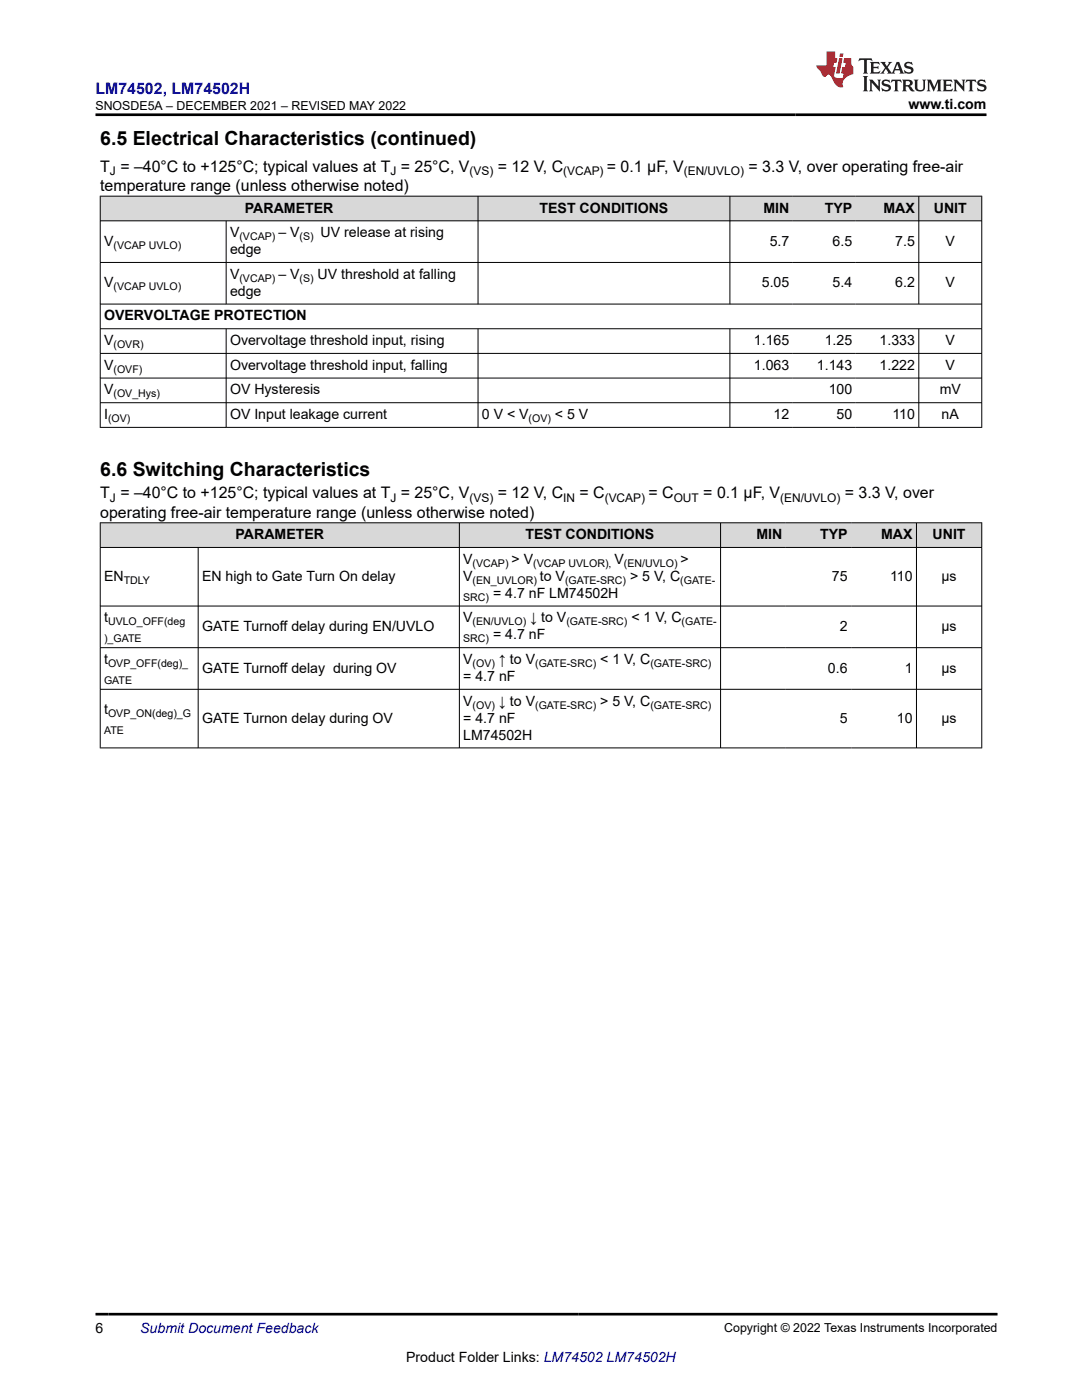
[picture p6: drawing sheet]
<svg xmlns="http://www.w3.org/2000/svg" width="216mm" height="279mm" viewBox="0 0 216 279" stroke-linecap="round" stroke-linejoin="round" font-family="sans-serif">
<defs><g id="words">
<g font-size="3.9">
<text x="20" y="28.8">6.5 Electrical Characteristics (continued)</text>
<text x="20" y="95.1">6.6 Switching Characteristics</text>
</g>
<text font-size="3.2" fill="#00f" x="19" y="18.7">LM74502, LM74502H</text>
<g font-size="3.2">
<text x="20" y="34.3">T = –40°C to +125°C; typical values at T = 25°C, V</text>
<text x="99.3" y="34.3">= 12 V, C</text>
<text x="121.1" y="34.3">= 0.1 µF, V</text>
<text x="149.4" y="34.3">= 3.3 V, over operating free-air</text>
<text x="20" y="38.1">temperature range (unless otherwise noted)</text>
<text x="20" y="99.5">T = –40°C to +125°C; typical values at T = 25°C, V</text>
<text x="99.3" y="99.5">= 12 V, C</text>
<text x="115.6" y="99.5">= C</text>
<text x="129.4" y="99.5">= C</text>
<text x="140.3" y="99.5">= 0.1 µF, V</text>
<text x="168.6" y="99.5">= 3.3 V, over</text>
<text x="20" y="103.3">operating free-air temperature range (unless otherwise noted)</text>
</g>
<g font-size="2.8">
<text x="181.3" y="21.8">www.ti.com</text>
<text x="45.9" y="47.3">V</text>
<text x="48.9" y="42.4">PARAMETER</text>
<text x="55.5" y="47.3">– V</text>
<text x="64" y="47.3">UV release at rising</text>
<text x="107.7" y="42.4">TEST CONDITIONS</text>
<text x="152.3" y="42.4">MIN</text>
<text x="164.6" y="42.4">TYP</text>
<text x="176.3" y="42.4">MAX</text>
<text x="186.3" y="42.4">UNIT</text>
<text x="20.8" y="49">V</text>
<text x="45.9" y="50.7">edge</text>
<text x="153.6" y="49">5.7</text>
<text x="166.1" y="49">6.5</text>
<text x="178.6" y="49">7.5</text>
<text x="188.7" y="49">V</text>
<text x="20.8" y="57.3">V</text>
<text x="45.9" y="55.7">V</text>
<text x="45.9" y="59">edge</text>
<text x="55.5" y="55.7">– V</text>
<text x="63.4" y="55.7">UV threshold at falling</text>
<text x="152" y="57.3">5.05</text>
<text x="166.1" y="57.3">5.4</text>
<text x="178.6" y="57.3">6.2</text>
<text x="188.7" y="57.3">V</text>
<text x="20.8" y="64">OVERVOLTAGE PROTECTION</text>
<text x="20.8" y="68.9">V</text>
<text x="45.9" y="68.9">Overvoltage threshold input, rising</text>
<text x="150.4" y="68.9">1.165</text>
<text x="164.6" y="68.9">1.25</text>
<text x="175.5" y="68.9">1.333</text>
<text x="188.7" y="68.9">V</text>
<text x="20.8" y="73.8">V</text>
<text x="45.9" y="73.8">Overvoltage threshold input, falling</text>
<text x="150.4" y="73.8">1.063</text>
<text x="163" y="73.8">1.143</text>
<text x="175.5" y="73.8">1.222</text>
<text x="188.7" y="73.8">V</text>
<text x="20.8" y="78.7">V</text>
<text x="20.8" y="83.6">I</text>
<text x="45.9" y="78.7">OV Hysteresis</text>
<text x="45.9" y="83.6">OV Input leakage current</text>
<text x="96.2" y="83.6">0 V &lt; V</text>
<text x="110.7" y="83.6">&lt; 5 V</text>
<text x="154.4" y="83.6">12</text>
<text x="165.4" y="78.7">100</text>
<text x="166.9" y="83.6">50</text>
<text x="178.1" y="83.6">110</text>
<text x="187.5" y="78.7">mV</text>
<text x="187.9" y="83.6">nA</text>
<text x="47" y="107.6">PARAMETER</text>
<text x="104.9" y="107.6">TEST CONDITIONS</text>
<text x="150.9" y="107.6">MIN</text>
<text x="163.6" y="107.6">TYP</text>
<text x="175.8" y="107.6">MAX</text>
<text x="186.1" y="107.6">UNIT</text>
<text x="92.4" y="112.5">V</text>
<text x="102.1" y="112.5">&gt; V</text>
<text x="122.6" y="112.5">V</text>
<text x="135.8" y="112.5">&gt;</text>
<text x="20.8" y="115.9">EN</text>
<text x="40.3" y="115.9">EN high to Gate Turn On delay</text>
<text x="92.4" y="115.9">V</text>
<text x="98.4" y="119.3">= 4.7 nF LM74502H</text>
<text x="107.7" y="115.9">to V</text>
<text x="125.7" y="115.9">&gt; 5 V, C</text>
<text x="166" y="115.9">75</text>
<text x="177.6" y="115.9">110</text>
<text x="187.9" y="115.9">µs</text>
<text x="20.8" y="124.2">t</text>
<text x="40.3" y="125.9">GATE Turnoff delay during EN/UVLO</text>
<text x="92.4" y="124.2">V</text>
<text x="105.8" y="124.2">↓ to V</text>
<text x="126" y="124.2">&lt; 1 V, C</text>
<text x="167.6" y="125.9">2</text>
<text x="187.9" y="125.9">µs</text>
<text x="98.4" y="127.6">= 4.7 nF</text>
<text x="20.8" y="132.5">t</text>
<text x="40.3" y="134.2">GATE Turnoff delay during OV</text>
<text x="92.4" y="135.9">= 4.7 nF</text>
<text x="92.4" y="132.5">V</text>
<text x="99.6" y="132.5">↑ to V</text>
<text x="119.8" y="132.5">&lt; 1 V, C</text>
<text x="165.2" y="134.2">0.6</text>
<text x="180.5" y="134.2">1</text>
<text x="187.9" y="134.2">µs</text>
<text x="20.8" y="142.5">t</text>
<text x="92.4" y="140.8">V</text>
<text x="99.6" y="140.8">↓ to V</text>
<text x="119.8" y="140.8">&gt; 5 V, C</text>
<text x="40.3" y="144.2">GATE Turnon delay during OV</text>
<text x="92.4" y="144.2">= 4.7 nF</text>
<text x="92.4" y="147.6">LM74502H</text>
<text x="167.6" y="144.2">5</text>
<text x="179" y="144.2">10</text>
<text x="187.9" y="144.2">µs</text>
<text x="19" y="266.1">6</text>
<text x="81" y="271.7">Product Folder Links: LM74502 LM74502H</text>
</g>
<text font-size="2.8" fill="#00f" x="28" y="266.1">Submit Document Feedback</text>
<g font-size="2.5">
<text x="19" y="21.9">SNOSDE5A – DECEMBER 2021 – REVISED MAY 2022</text>
<text x="144.5" y="265.8">Copyright © 2022 Texas Instruments Incorporated</text>
</g>
<g font-size="2.4">
<text x="21.9" y="34.9">J</text>
<text x="77.9" y="34.9">J</text>
<text x="93.7" y="34.9">(VS)</text>
<text x="112.4" y="34.9">(VCAP)</text>
<text x="136.4" y="34.9">(EN/UVLO)</text>
<text x="21.9" y="100.1">J</text>
<text x="77.9" y="100.1">J</text>
<text x="93.7" y="100.1">(VS)</text>
<text x="112.4" y="100.1">IN</text>
<text x="120.7" y="100.1">(VCAP)</text>
<text x="134.4" y="100.1">OUT</text>
<text x="155.7" y="100.1">(EN/UVLO)</text>
</g>
<g font-size="2.1">
<text x="47.8" y="47.9">(VCAP)</text>
<text x="59.8" y="47.9">(S)</text>
<text x="22.6" y="49.6">(VCAP UVLO)</text>
<text x="22.6" y="57.9">(VCAP UVLO)</text>
<text x="47.8" y="56.2">(VCAP)</text>
<text x="59.8" y="56.2">(S)</text>
<text x="22.6" y="69.4">(OVR)</text>
<text x="22.6" y="74.4">(OVF)</text>
<text x="22.6" y="79.3">(OV_Hys)</text>
<text x="21.6" y="84.2">(OV)</text>
<text x="105.5" y="84.2">(OV)</text>
<text x="94.3" y="113.1">(VCAP)</text>
<text x="106.4" y="113.1">(VCAP UVLOR),</text>
<text x="124.5" y="113.1">(EN/UVLO)</text>
<text x="24.7" y="116.5">TDLY</text>
<text x="92.4" y="119.9">SRC)</text>
<text x="94.3" y="116.5">(EN_UVLOR)</text>
<text x="112.7" y="116.5">(GATE-SRC)</text>
<text x="135.7" y="116.5">(GATE-</text>
<text x="21.6" y="124.8">UVLO_OFF(deg</text>
<text x="94.3" y="124.8">(EN/UVLO)</text>
<text x="113" y="124.8">(GATE-SRC)</text>
<text x="136" y="124.8">(GATE-</text>
<text x="20.8" y="128.2">)_GATE</text>
<text x="92.4" y="128.2">SRC)</text>
<text x="20.8" y="136.5">GATE</text>
<text x="21.6" y="133.1">OVP_OFF(deg)_</text>
<text x="94.3" y="133.1">(OV)</text>
<text x="106.8" y="133.1">(GATE-SRC)</text>
<text x="129.8" y="133.1">(GATE-SRC)</text>
<text x="21.6" y="143.1">OVP_ON(deg)_G</text>
<text x="94.3" y="141.4">(OV)</text>
<text x="106.8" y="141.4">(GATE-SRC)</text>
<text x="129.8" y="141.4">(GATE-SRC)</text>
<text x="20.8" y="146.5">ATE</text>
</g>
</g></defs>
<g fill="#d8d8d8">
<path d="M20 39.1h175.9v5h-175.9z" fill-rule="evenodd"/>
<path d="M20.1 39.2h75.2v4.8h-75.2z" fill-rule="evenodd"/>
<path d="M95.4 39.2h50.2v4.8h-50.2z" fill-rule="evenodd"/>
<path d="M145.7 39.2h12.5v4.8h-12.5z" fill-rule="evenodd"/>
<path d="M158.2 39.2h12.6v4.8h-12.6z" fill-rule="evenodd"/>
<path d="M170.8 39.2h12.5v4.8h-12.5z" fill-rule="evenodd"/>
<path d="M183.4 39.2h12.4v4.8h-12.4z" fill-rule="evenodd"/>
</g>
<g fill="none" stroke="#000" stroke-width=".2">
<path d="M19.9 39.1h176.1M20 39.1v46.3M95.4 39.1v21.6M145.6 39.1v21.6M183.3 39.1v21.6M195.9 39.1v46.3M19.9 44.1h176.1M19.9 52.4h176.1M45.1 44.1v16.6M19.9 60.7h176.1M19.9 65.6h176.1M19.9 70.5h176.1"/>
<path d="M19.9 75.5h176.1M45.1 65.6v19.8M95.4 65.6v19.8M145.6 65.6v19.8M183.3 65.6v19.8M19.9 80.4h176.1M19.9 85.3h176.1"/>
</g>
<g fill="#d8d8d8">
<path d="M20 104.3h175.9v5h-175.9z" fill-rule="evenodd"/>
<path d="M20.1 104.4h71.5v4.8h-71.5z" fill-rule="evenodd"/>
<path d="M91.7 104.4h52v4.8h-52z" fill-rule="evenodd"/>
<path d="M143.8 104.4h13v4.8h-13z" fill-rule="evenodd"/>
<path d="M156.8 104.4h13v4.8h-13z" fill-rule="evenodd"/>
<path d="M169.8 104.4h13v4.8h-13z" fill-rule="evenodd"/>
<path d="M182.9 104.4h12.9v4.8h-12.9z" fill-rule="evenodd"/>
</g>
<path d="M19.9 104.3h176.1M19.9 109.3h176.1M20 104.3v45M39.5 109.3v40M91.7 104.3v45M143.8 104.3v45M182.9 104.3v45M195.9 104.3v45M19.9 120.9h176.1M19.9 129.3h176.1M19.9 137.6h176.1M19.9 149.3h176.1" fill="none" stroke="#000" stroke-width=".2"/>
<path d="M171.5 11.6l-.2 .6 .5-.2h.6v.1v2.2l-.2 .4h1l-.2-.4v-2.2v-.1h.5l.5 .2-.1-.6zM173.6 12.4l.2 .3v1.6l-.2 .4h1.9l.1-.6a1.08 1.08 0 0 1-1.3 .2v-.7h.6l.4 .2v-.7l-.4 .2h-.6v-.5l.2-.2a1 1 0 0 1 1 .3l-.1-.5zM175.7 12.4l.9 1.1-1 1.2h.9l-.2-.2 .5-.8 .4 .8-.2 .2h1.6l-.2-.2 .2-.5h.9l.1 .5-.1 .2h.9l-.2-.4-.8-1.9h-.5l-.9 2.1-.9-1.1 .9-1h-.8l.2 .2-.4 .6-.4-.6 .2-.2zM179 12.8l.4 1h-.7zM180.7 12.5a.65 .65 0 0 0-.2 .7 .65 .65 0 0 0 .6 .5l.6 .1 .1 .3a.79 .79 0 0 1-.7 .4 .79 .79 0 0 1-.7-.5l.1 .7 .2-.1a.93 .93 0 0 0 1.1 0 .93 .93 0 0 0 .4-.9 1.46 1.46 0 0 0-1.2-.6l-.1-.3a1.09 1.09 0 0 1 1.2 .2l-.2-.6-.1 .1-.5-.2zM172.2 15.2l.2 .4v2.2l-.2 .4h1l-.2-.4v-2.2l.2-.4zM173.4 15.9l.2 .4v1.5l-.2 .4h.8l-.3-.4 .1-1.3 1.6 1.8v-2l.2-.4h-.7l.1 .2 .1 1.1-1.2-1.3zM176.2 16a.65 .65 0 0 0-.2 .8 .65 .65 0 0 0 .6 .4l.6 .2 .1 .2a.79 .79 0 0 1-.7 .4 .79 .79 0 0 1-.7-.5l.1 .7 .2-.1a.93 .93 0 0 0 1.1 .1 .93 .93 0 0 0 .4-1 1.46 1.46 0 0 0-1.2-.5l-.1-.4a1.09 1.09 0 0 1 1.2 .2l-.1-.6-.2 .1-.5-.1zM177.9 15.9l-.1 .6a.63 .63 0 0 1 .8-.3v1.6l-.3 .4h1l-.2-.4v-1.6a.66 .66 0 0 1 .8 .3l-.1-.6zM180 15.9l.2 .4v1.5l-.2 .4h1l-.2-.2-.1-.7h.5l.1 .2a.79 .79 0 0 0 1.2 .6l-1-.9a.61 .61 0 0 0 .6-.6 .61 .61 0 0 0-.5-.7zM180.8 16.2h.1a.47 .47 0 0 1 .5 .1 .47 .47 0 0 1 .1 .5l-.1 .1-.7 .1zM182.3 15.9l.2 .2a2.27 2.27 0 0 0 .4 2 1.04 1.04 0 0 0 1.7-.7v-1.3l.2-.2h-.8l.2 .4v1.1a.6 .6 0 0 1-.6 .6 .6 .6 0 0 1-.6-.6v-1.1l.3-.4zM184.9 15.9l.2 .4v1.5l-.2 .4h.8l-.3-.4v-1.4l.9 1.9 .9-1.9v1.4l-.3 .4h1l-.2-.4v-1.5l.2-.4h-.8l-.7 1.5-.6-1.5zM188.1 15.9l.2 .4v1.5l-.2 .4h1.9l.1-.6a1.09 1.09 0 0 1-1.3 .2v-.7h.6l.4 .2v-.6l-.4 .2h-.6v-.6l.2-.1a1.01 1.01 0 0 1 1 .3l-.1-.6zM190.2 15.9l.3 .4v1.5l-.3 .4h.8l-.2-.4v-1.3l1.6 1.8v-2l.2-.4h-.7l.2 .2v1.1l-1.2-1.3zM192.8 15.9l-.1 .6a.63 .63 0 0 1 .8-.3v1.6l-.3 .4h1l-.2-.4v-1.6a.66 .66 0 0 1 .8 .3l-.1-.6zM195.2 16a.65 .65 0 0 0-.2 .8 .65 .65 0 0 0 .6 .4l.6 .2 .2 .2a.79 .79 0 0 1-.7 .4 .79 .79 0 0 1-.7-.5l.1 .7 .2-.1a.93 .93 0 0 0 1 .1 .93 .93 0 0 0 .5-1 1.46 1.46 0 0 0-1.3-.5v-.4a1.09 1.09 0 0 1 1.2 .2l-.2-.6-.2 .1-.5-.1z" fill="#231f20"/>
<path d="M164.9 10.3v2.7h-2l.1 .4 .8 1a.95 .95 0 0 0 1 .9 .59 .59 0 0 1 .5-.4 .59 .59 0 0 1 .5 .3l.4 .8a1.59 1.59 0 0 0 2.1 1.4 1.61 1.61 0 0 1 1-2.3l1-.3-.1-1.5a1.59 1.59 0 0 1-.3-1.7h-1.5l-.2 .9h.6l-.2 .9h-.5l-.2 .9v.3l.4 .1-.1 .9h-.7a.73 .73 0 0 1-1-.7l.3-1.5h-.5l.1-.9h.5l.2-.9h-.5v-1.3zM167.4 11.6l-.6 3.1h.7l.6-3.1zM167.6 10.7l-.1 .6h.7l.1-.6z" fill="#ed1c24"/>
<path d="M19 22.9h177.8M19 262.3h180" fill="none" stroke="#000" stroke-width=".53"/>
<use href="#words"/>
</svg>
